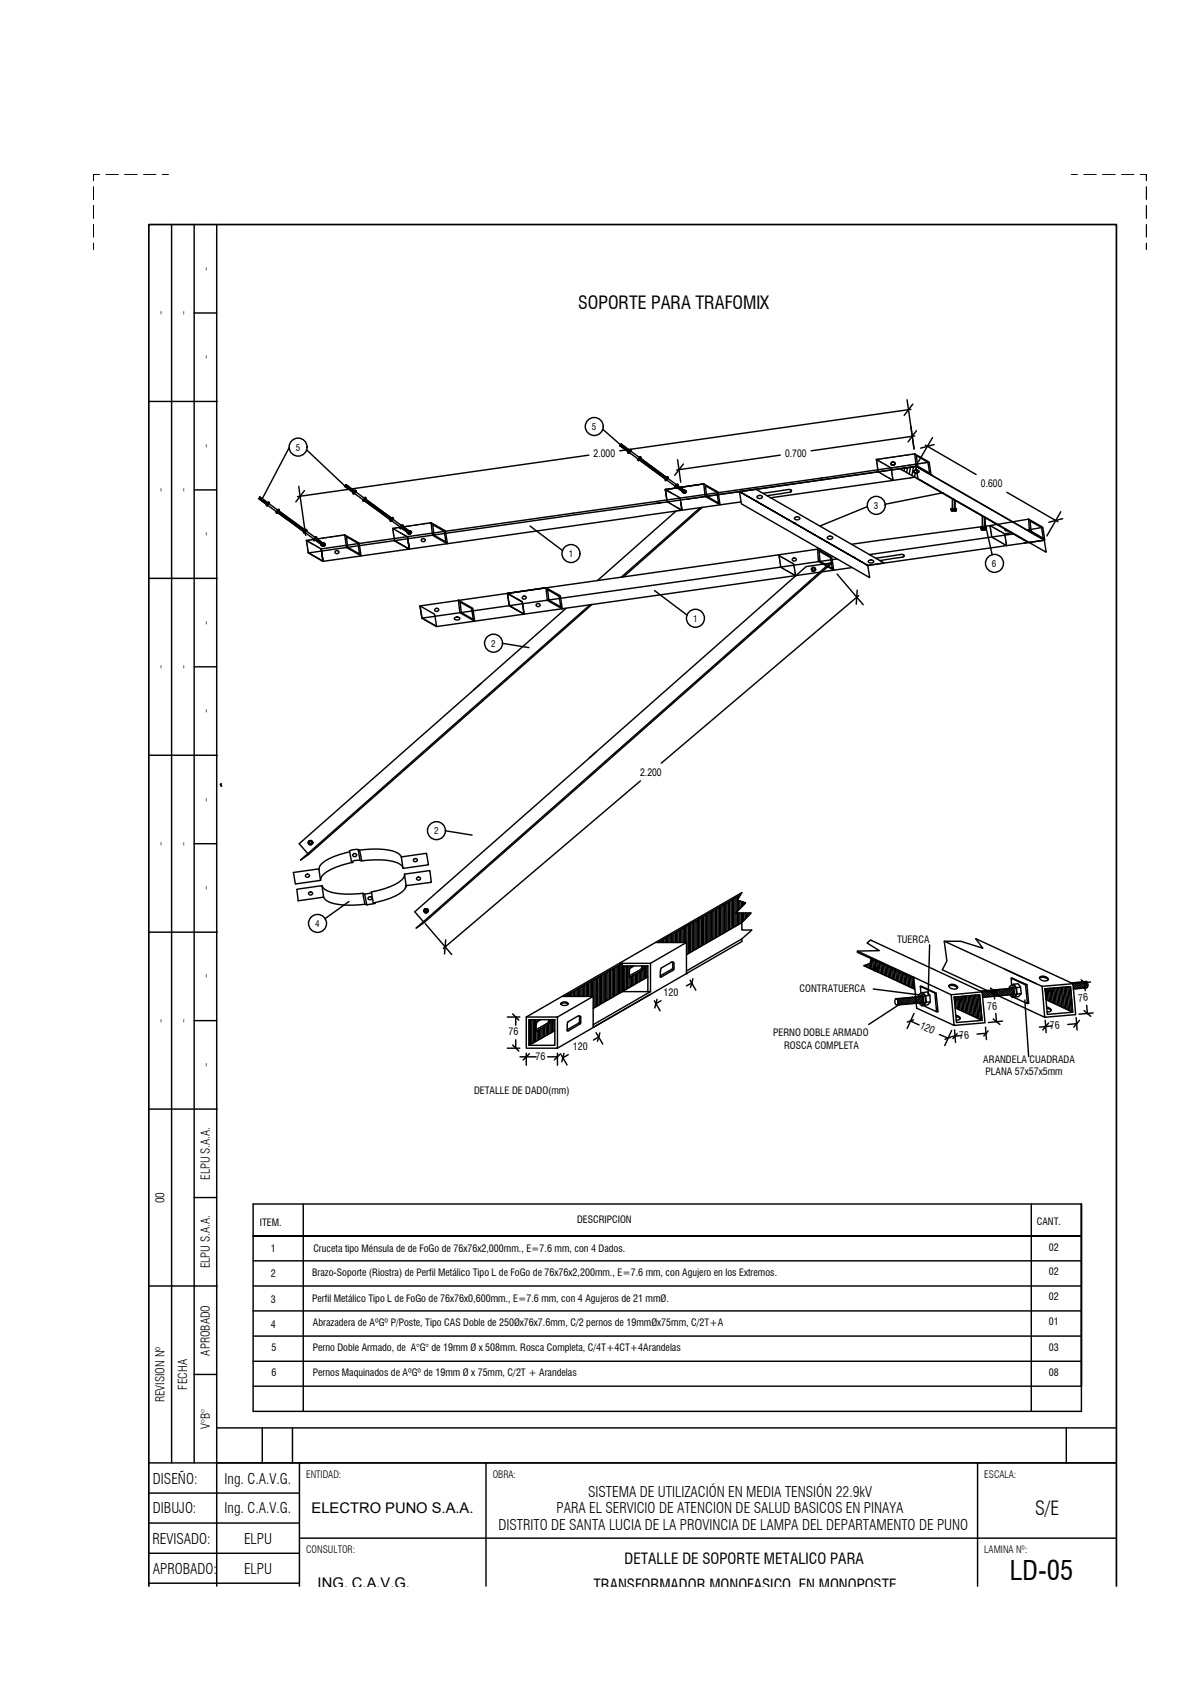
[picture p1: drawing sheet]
<svg xmlns="http://www.w3.org/2000/svg" width="210mm" height="297mm" viewBox="0 0 210 297" stroke-linecap="round" stroke-linejoin="round" font-family="sans-serif">
<defs><g id="words">
<text font-size="4.7" x="178.3" y="279">LD-05</text>
<text font-size="3.4" x="182.7" y="267.6">S/E</text>
<text font-size="3.2" x="102.1" y="54.6">SOPORTE PARA TRAFOMIX</text>
<g font-size="2.7">
<text x="104.8" y="280.7">TRANSFORMADOR MONOFASICO, EN MONOPOSTE</text>
<text x="110.3" y="276.3">DETALLE DE SOPORTE METALICO PARA</text>
</g>
<g font-size="2.6">
<text x="27" y="262">DISEÑO:</text>
<text x="39.7" y="262">Ing. C.A.V.G.</text>
<text x="27" y="267.3">DIBUJO:</text>
<text x="39.7" y="267.3">Ing. C.A.V.G.</text>
<text x="55" y="267.2">ELECTRO PUNO S.A.A.</text>
<text x="98.2" y="267.3">PARA EL SERVICIO DE ATENCION DE SALUD BASICOS EN PINAYA</text>
<text x="103.8" y="264.4">SISTEMA DE UTILIZACIÓN EN MEDIA TENSIÓN 22.9kV</text>
<text x="26.9" y="272.6">REVISADO:</text>
<text x="43.1" y="272.6">ELPU</text>
<text x="88" y="270.1">DISTRITO DE SANTA LUCIA DE LA PROVINCIA DE LAMPA DEL DEPARTAMENTO DE PUNO</text>
<text x="27" y="277.9">APROBADO:</text>
<text x="43.1" y="277.9">ELPU</text>
<text x="56.1" y="280.5">ING. C.A.V.G.</text>
</g>
<g font-size="2.1">
<text x="37.1" y="47.8" transform="rotate(-90 37.1 47.8)">-</text>
<text x="29.1" y="55.6" transform="rotate(-90 29.1 55.6)">-</text>
<text x="33" y="55.6" transform="rotate(-90 33 55.6)">-</text>
<text x="37.1" y="63.4" transform="rotate(-90 37.1 63.4)">-</text>
<text x="37.1" y="79.1" transform="rotate(-90 37.1 79.1)">-</text>
<text x="29.1" y="86.9" transform="rotate(-90 29.1 86.9)">-</text>
<text x="33" y="86.9" transform="rotate(-90 33 86.9)">-</text>
<text x="37.1" y="94.7" transform="rotate(-90 37.1 94.7)">-</text>
<text x="37.1" y="110.3" transform="rotate(-90 37.1 110.3)">-</text>
<text x="29.1" y="118.1" transform="rotate(-90 29.1 118.1)">-</text>
<text x="33" y="118.1" transform="rotate(-90 33 118.1)">-</text>
<text x="37.1" y="125.9" transform="rotate(-90 37.1 125.9)">-</text>
<text x="37.1" y="141.5" transform="rotate(-90 37.1 141.5)">-</text>
<text x="29.1" y="149.4" transform="rotate(-90 29.1 149.4)">-</text>
<text x="33" y="149.4" transform="rotate(-90 33 149.4)">-</text>
<text x="37.1" y="157.2" transform="rotate(-90 37.1 157.2)">-</text>
<text x="37.1" y="172.8" transform="rotate(-90 37.1 172.8)">-</text>
<text x="29.1" y="180.6" transform="rotate(-90 29.1 180.6)">-</text>
<text x="33" y="180.6" transform="rotate(-90 33 180.6)">-</text>
<text x="37.1" y="188.4" transform="rotate(-90 37.1 188.4)">-</text>
<text x="37.1" y="208.4" transform="rotate(-90 37.1 208.4)">ELPU S.A.A.</text>
<text x="29.1" y="212.5" transform="rotate(-90 29.1 212.5)">00</text>
<text x="37.1" y="224" transform="rotate(-90 37.1 224)">ELPU S.A.A.</text>
<text x="37.1" y="239.4" transform="rotate(-90 37.1 239.4)">APROBADO</text>
<text x="33" y="245.4" transform="rotate(-90 33 245.4)">FECHA</text>
<text x="29.1" y="247.6" transform="rotate(-90 29.1 247.6)">REVISION Nº</text>
<text x="37.1" y="252.3" transform="rotate(-90 37.1 252.3)">V°B°</text>
</g>
<g font-size="1.9">
<text x="104.8" y="80.6">2.000</text>
<text x="138.6" y="80.6">0.700</text>
<text x="173.2" y="86">0.600</text>
<text x="113" y="137">2.200</text>
</g>
<g font-size="1.8">
<text x="158.4" y="166.6">TUERCA</text>
<text x="117.1" y="176">120</text>
<text x="141.2" y="175.1">CONTRATUERCA</text>
<text x="174.3" y="178.4" transform="rotate(-5 174.3 178.4)">76</text>
<text x="190.4" y="176.9" transform="rotate(-6 190.4 176.9)">76</text>
<text x="89.8" y="182.9">76</text>
<text x="101.2" y="185.5">120</text>
<text x="136.5" y="183">PERNO DOBLE ARMADO</text>
<text x="138.4" y="185.3">ROSCA COMPLETA</text>
<text x="162.3" y="181.5" transform="rotate(27 162.3 181.5)">120</text>
<text x="169.4" y="183.5" transform="rotate(-5 169.4 183.5)">76</text>
<text x="185.4" y="181.8" transform="rotate(-5 185.4 181.8)">76</text>
<text x="94.6" y="187.1">76</text>
<text x="173.6" y="187.7">ARANDELA CUADRADA</text>
<text x="174" y="189.9">PLANA 57x57x5mm</text>
<text x="83.7" y="193.2">DETALLE DE DADO(mm)</text>
<text x="101.9" y="216">DESCRIPCION</text>
<text x="45.9" y="216.5">ITEM.</text>
<text x="47.8" y="221.2">1</text>
<text x="55.3" y="221.1">Cruceta tipo Ménsula de de FoGo de 76x76x2,000mm., E=7.6 mm, con 4 Dados.</text>
<text x="183" y="216.3">CANT.</text>
<text x="185.2" y="220.9">02</text>
<text x="47.8" y="225.5">2</text>
<text x="55.1" y="225.4">Brazo-Soporte (Riostra) de Perfil Metálico Tipo L de FoGo de 76x76x2,200mm., E=7.6 mm, con Agujero en los Extremos.</text>
<text x="185.2" y="225.2">02</text>
<text x="47.8" y="230.1">3</text>
<text x="55.1" y="229.9">Perfil Metálico Tipo L de FoGo de 76x76x0,600mm., E=7.6 mm, con 4 Agujeros de 21 mmØ.</text>
<text x="185.2" y="229.6">02</text>
<text x="47.8" y="234.5">4</text>
<text x="47.9" y="238.5">5</text>
<text x="55.2" y="234.2">Abrazadera de AºGº P/Poste, Tipo CAS Doble de 250Øx76x7.6mm, C/2 pernos de 19mmØx75mm, C/2T+A</text>
<text x="55.2" y="238.6">Perno Doble Armado, de A°G° de 19mm Ø x 508mm. Rosca Completa, C/4T+4CT+4Arandelas</text>
<text x="185.2" y="234">01</text>
<text x="185.2" y="238.7">03</text>
<text x="47.9" y="242.9">6</text>
<text x="55.2" y="243">Pernos Maquinados de AºGº de 19mm Ø x 75mm, C/2T + Arandelas</text>
<text x="185.2" y="243.1">08</text>
<text x="54" y="261">ENTIDAD:</text>
<text x="87" y="261">OBRA:</text>
<text x="173.8" y="261">ESCALA:</text>
<text x="54" y="274.3">CONSULTOR:</text>
<text x="173.8" y="274.3">LAMINA Nº:</text>
</g>
<g font-size="1.6">
<text x="104.5" y="75.9">5</text>
<text x="52.2" y="79.6">5</text>
<text x="154.2" y="89.9">3</text>
<text x="100.4" y="98.4">1</text>
<text x="175.1" y="100.1">6</text>
<text x="122.4" y="109.8">1</text>
<text x="86.7" y="114.2">2</text>
<text x="76.7" y="147.3">2</text>
<text x="55.7" y="163.7">4</text>
</g>
</g></defs>
<!-- layer: _Cajetin Linea 4 -->
<g fill="none" stroke="#000" stroke-width=".18">
<path d="M16.5 30.8h.1M16.5 30.8v1.1M16.5 33v2.2M16.5 36.3v2.3M16.5 39.7v2.2M16.5 30.8h1.1M18.7 30.8h2.2M22 30.8h2.2M25.3 30.8h2.2M28.6 30.8h1.1M189.1 30.8h1.1M191.3 30.8h2.2"/>
<path d="M194.6 30.8h2.3M198 30.8h2.2M201.3 30.8h1.1M202.4 30.8h.1M202.4 30.8v1.1M202.4 33v2.2M202.4 36.3v2.3M202.4 39.7v2.2M16.5 43v1.1M202.4 43v1.1"/>
</g>
<!-- layer: 0 -->
<g fill="none" stroke="#000" stroke-width=".25">
<path d="M51 79.1l-4.7 9 .1 .5M54.1 79.4l6.8 6.5M106.4 75.8l3.1 2.8 .1 .3M109.5 78.6v.2M109.6 78.5l.1 .4M109.7 78.5l.1 .5M109.8 78.5v.5M109.9 78.6v.5M110 78.6v.5M110.1 78.7v.5M110.1 78.8l.1 .5M110.2 78.9l.1 .4"/>
<path d="M110.3 78.9l.1 .5M110.4 79l.1 .4M110.5 79l.1 .5M110.6 79.1v.5M110.6 79.1l.1 .6M110.7 79.2l.1 .5M110.8 79.9l.1-.1 .2 .2-.2 .1zM110.8 79.3l.1 .5M110.9 79.3v.4M110.9 79.7v.1M111 79.4v.3M111.1 79.4v.2"/>
<path d="M111.2 79.4l.2 .2M111.2 79.4l-.3 .4M111.2 79.4h.2v.2M111.2 79.5l-.3 .2M111.3 79.6l-.2 .3M111.4 79.6l-.3 .4M161.1 71.4l-1.5 1.9M161.8 76.1l-1.5 1.9M164.9 78.5l-2.4 .6M45.8 87.8l.1 .4M45.8 87.7l11.5 8.4-.2 .3-11.5-8.4M45.9 87.7l.1 .6"/>
<path d="M46 87.8v.5M46 87.9l.1 .5M46.1 88l.1 .5M46.2 88l.1 .5M46.4 88.1l.1 .5M46.5 88.2l.1 .5M46.6 88.3v.5M46.6 88.3l.1 .5M46.7 88.4l.1 .5M46.8 88.5l.1 .5M46.9 88.5l.1 .5M47 88.6l.1 .5"/>
<path d="M47.1 89.1v.3l.1-.1M47.1 89.1l.1 .2M47.1 88.6v.5M47.1 88.7l.1 .2M47.2 88.8h.1M47.3 88.8h.1M47.3 88.8l-.2 .3M47.3 88.8l.2 .1M47.3 88.8l.1-.1 .1 .2M47.4 88.9l-.2 .3M47.5 88.9l-.3 .4M48.8 90.4l.2 .2h-.2z"/>
<path d="M49.1 90.5v.1M49.1 90.1l-.2 .3M49.1 90h.2v.2l-.2-.1zM49.1 90.4l.1 .2M49.2 90.2l-.2 .3M49.2 90.3l.1 .4M49.3 90.2l-.3 .4M49.3 90.2v.5M49.3 90.3l.1 .5M49.4 90.4l.1 .5M49.5 90.5l.1 .5M49.6 90.5l.1 .5"/>
<path d="M49.7 90.6l.1 .5M49.8 90.6l.1 .5M49.9 90.7v.5M49.9 90.7l.1 .6M50 90.8l.1 .5M50.1 90.9l.1 .5M50.2 91l.1 .5M50.3 91l.1 .5M50.4 91.1v.5M50.5 91.1v.5M50.6 91.2v.5M50.7 91.3v.5"/>
<path d="M50.7 91.3l.1 .5M50.8 91.4l.1 .5M50.9 91.5l.1 .4M51 91.5l.1 .5M51.1 91.6l.1 .5M51.2 91.6l.1 .5M51.3 91.7v.5M51.3 91.8l.1 .5M51.4 91.8l.1 .5M51.5 91.9l.1 .5M51.6 91.9l.1 .5M51.7 92l.1 .5"/>
<path d="M51.8 92.1v.5M51.8 92.1l.1 .6M51.9 92.2l.1 .5M52 92.3l.1 .5M52.1 92.3l.1 .5M52.2 92.4l.1 .5M52.3 92.4l.1 .5M52.4 92.5v.5M52.4 92.6l.1 .5M52.5 92.7l.1 .5M52.6 92.7l.1 .5M52.7 92.8l.1 .5"/>
<path d="M52.8 92.8l.1 .5M52.9 92.9v.5M52.9 92.9l.1 .6M53.1 93v.5M53.2 93.1v.5M53.2 93.2l.1 .5M53.3 93.2l.1 .5M53.4 93.3l.1 .5M53.5 93.3l.1 .5M53.6 93.4l.1 .5M53.6 94l.2 .1M53.7 93.5v.5"/>
<path d="M53.7 86.6l-1.5 2M53.7 93.5l.1 .3M53.8 93.6v.1M53.9 93.7h.1M53.9 93.6l.2 .1M54 93.8l-.2 .3M54.1 93.7v-.1l-.1-.1-.4 .6 .1 .1 .1-.1M54.1 95.4h.1M54.1 95.4v.3M54.1 95.4v.1M54.1 93.7l-.3 .4M54.1 95.7l.1 .2"/>
<path d="M54.2 95.9v.1M54.2 96.1v.1M54.2 95.5l.1 .1M54.2 96.3h.1M54.3 96.4v.1M54.3 96.6v.1M54.3 96.7v.1M54.3 96.9v.1M54.3 95.4h-.1M54.3 97.1v.1M54.3 95.6l.1 .1M54.4 95.4h.1"/>
<path d="M54.4 97.2v.3M54.4 97.6h.1M54.5 95.7h.1M54.5 97.7h.1M54.6 97.6h.1M54.6 95.7l.1 .1M54.7 95.4h-.1M54.7 97.8h.1M54.7 95.4h.1M54.8 95.8v.1M54.8 97.9h.1M54.9 95.3h.1"/>
<path d="M54.9 95.9l.1 .1M55 97.9l.1 .1M55.1 96l.2 .1M55.1 98l.1 .1M55.1 95.3h.1M55.2 95.3h.1M55.2 98.1l.2 .1M55.4 96.2h.1M55.4 98.2h.1M55.5 95.2l-.1 .1M55.5 96.3h.1M55.5 95.2h.2"/>
<path d="M55.5 98.3h.1M55.6 95.3h.1M55.7 94.9l.1-.1 .1 .1-.4 .5-.2-.1 .1-.1 .2 .2M55.7 94.9l.2 .1M55.7 94.9l-.3 .3M55.7 96.3v.1M55.7 95.3v.1M55.7 98.4h.1M55.7 95.2v.2M55.8 96.4l.1 .1M55.8 95v.5M55.8 95.2h-.1"/>
<path d="M55.8 98.5h.1M55.9 95.2h.1M55.9 95.1v.5M55.9 96.5h.1M56 98.5l.1 .1M56 95.2v.5M56 95.2l.1 .5M56.1 96.6l.2 .1M56.1 98.6l.1 .1M56.1 95.3l.1 .5M56.2 95.3l.1 .5M56.2 98.7h.1"/>
<path d="M56.3 95.1l-.3 .1M56.3 95.4l.1 .5M56.4 95.1h.1M56.4 96.8h.1M56.4 95.4l.1 .6M56.4 98.7l.1 .1M56.5 95.5v.5M56.5 96.8l.1 .1M56.5 98.8l.1 .1M56.5 95.6l.1 .5M56.6 95.1h-.1M56.6 95.7l.1 .5"/>
<path d="M56.7 98.9l.1 .1M56.7 96.2h.1M56.7 97.1l.1 .1M56.7 95.1h.1M56.7 95.7l.1 .5M56.8 97.2v.2M56.8 97.4v.1M56.8 96.1a.34 .34 0 0 1 .4-.2 .34 .34 0 0 1 .2 .4 .34 .34 0 0 1-.4 .2 .34 .34 0 0 1-.2-.4zM56.8 95.9a.33 .33 0 0 1 .4 0 .33 .33 0 0 1 .1 .3 .34 .34 0 0 1-.4 .2 .34 .34 0 0 1-.2-.3zM56.8 97.6v.1M56.8 95.8l.1 .5M56.8 97.7v.2"/>
<path d="M56.8 97.9l.1 .1M56.8 99h.1M56.9 96a.33 .33 0 0 1 .3-.1 .33 .33 0 0 1 .2 .4 .34 .34 0 0 1-.4 .2 .34 .34 0 0 1-.3-.4zM56.9 98.1v.1M56.9 98.2v.1M56.9 95.8l.1 .5M56.9 98.4v.1M56.9 98.5l.1 .2M57 98.7v.1M57 95l-.2 .1M57 95.9l.1 .5M57 99l.1 .1-.1-.1"/>
<path d="M57 99l.1 .1h-.1M57 98.9v.1M57 95h.1M57.1 96v.4M57.1 96l.1 .3M57.2 95h.3M57.2 96.1l.1 .1M57.5 94.9h.1M57.8 94.9h-.1M57.9 94.9h.1M58.1 94.9h-.1M58.2 94.9h.1"/>
<path d="M58.3 94.8h.3M58.7 94.8h.1M59 94.7l-.2 .1M59 94.7h.1M59.2 97.4a.34 .34 0 0 1 .4-.2 .34 .34 0 0 1 .2 .4 .34 .34 0 0 1-.4 .2 .34 .34 0 0 1-.2-.4zM59.3 94.7h-.1M59.3 94.7h.1M59.5 94.6h.3M59.8 94.6h.1M60.1 94.6h-.1M60.1 94.6h.2M60.4 94.5l-.1 .1"/>
<path d="M60.5 94.5h.1M60.6 94.5h.1M60.8 94.5h.1M60.9 94.5l2.5 1.4 .3 2.3-2.5-1.5zM60.9 85.8l.1 .2M61 85.8l.1 .2M61.1 85.7l.1 .4M61.2 94.8l2 1.2 .3 1.9-2.1-1.3zM61.2 85.7v.4M61.2 85.7l.1 .5M61.3 85.8l.1 .5M61.4 85.8l.1 .5"/>
<path d="M61.5 85.9l.1 .5M61.6 86l.1 .5M61.7 86l.1 .5M61.8 86.1v.5M61.8 86.1l.1 .5M61.9 86.2l.1 .5M62 86.3l.1 .5M62.1 86.3l.1 .6M62.2 86.4l.1 .5M62.3 86.5v.5M62.3 87l.2 .1v.1h-.2zM62.3 86.5l.1 .4"/>
<path d="M62.4 86.9v.1M62.4 86.6l.1 .3M62.5 86.6l.1 .2M62.6 86.6l-.3 .4M62.6 86.7l-.2 .2M62.7 86.6h.2l-.1 .2-.2-.2zM62.7 86.8l-.2 .3M62.8 86.8l-.3 .4M64.1 88.3l.1 .1v.1h-.2zM64.2 88.4h.1M64.3 88.3l.1 .2M64.4 88l-.2 .3"/>
<path d="M64.4 87.9h.2l-.1 .2-.1-.1zM64.4 88.3l.1 .2M64.5 88.1v.1M64.5 88.2v.4M64.5 88.2l-.2 .2M64.5 88.1l-.3 .4M64.5 88.1l.1 .5M64.6 88.2l.1 .5M64.7 88.3l.1 .5M64.8 88.3l.1 .5M64.9 88.4l.1 .5M65 88.5l.1 .5"/>
<path d="M65.1 88.5v.5M65.1 88.6l.1 .5M65.2 88.6l.1 .5M65.3 88.7l.1 .5M65.4 88.8l.1 .5M65.5 88.8l.1 .6M65.6 88.9v.5M65.6 89l.1 .5M65.8 89v.5M65.9 89.1v.5M65.9 89.1l.1 .5M66 89.2l.1 .5"/>
<path d="M66.1 89.3l.1 .5M66.2 89.4v.5M66.3 89.4l.1 .5M66.4 89.5v.5M66.4 89.5l.1 .5M66.5 89.6l.1 .5M66.6 89.6l.1 .6M66.7 89.7l.1 .5M66.8 89.8l.1 .5M66.9 89.9l.1 .5M67 89.9v.5M67 90l.1 .5"/>
<path d="M67.1 90l.1 .5M67.2 90.1l.1 .5M67.3 90.2l.1 .5M67.4 90.2l.1 .5M67.5 90.3v.5M67.5 90.4l.1 .4M67.6 90.4l.1 .5M67.7 90.5l.1 .5M67.8 90.5l.1 .5M67.9 90.6l.1 .5M68 90.7l.1 .5M68.1 90.7v.5"/>
<path d="M68.1 90.8l.1 .5M68.2 90.8l.1 .5M68.3 90.9l.1 .5M68.4 91l.1 .5M68.5 91l.1 .6M68.6 91.1l.1 .5M68.7 91.2v.5M68.8 91.2v.5M68.9 91.3v.5M68.9 91.3l.1 .5M69 91.4l.1 .3M69.1 91.6h.1"/>
<path d="M69.1 91.5v.1M69.2 91.5l.1 .1h.2l-.2-.2-.1 .1-.3 .4 .1 .2 .1-.1-.2-.2M69.2 91.6h.1M69.3 91.6l-.2 .3M69.3 93.3v.1M69.3 93.5h.1M69.3 93.3h.1M69.4 93.6v.1M69.4 91.6l-.3 .4M69.4 93.3h-.1M69.4 93.8v.1M69.4 93.9l.1 .2"/>
<path d="M69.4 93.4h.1M69.5 93.3h.1M69.5 94.1v.1M69.5 94.3v.1M69.5 94.4v.2M69.5 94.6v.1M69.5 94.8l.1 .1M69.6 94.9v.1M69.6 95.1v.1M69.6 93.5l.2 .1M69.6 95.5h.1M69.6 95.5l2.6 1.5"/>
<path d="M69.6 95.2v.2M69.7 95.4v.1M69.8 93.2l-.2 .1M69.8 95.5l.1 .1M69.8 93.2h.1M69.9 95.4h.1M69.9 93.6l.1 .1M69.9 95.6l.2 .2M70 93.2h.1M70 93.7l.1 .1M70.1 93.2h.1M70.1 93.8h.2"/>
<path d="M70.2 95.8l.1 .1M70.3 93.2h.1M70.3 93.9h.1M70.3 95.9l.1 .1M70.4 94h.1M70.5 96h.1M70.6 93.1l-.2 .1M70.6 93.1h.1M70.6 94.1h.1M70.6 96l.1 .1M70.7 93.1l.2 .2M70.7 94.1l.1 .1"/>
<path d="M70.8 96.1l.1 .1M70.9 93.2h.1M70.9 94.2l.1 .1M70.9 92.8l-9.8-7.2-.2 .3 .2-.3-.2 .3 11.4 8.4M70.9 92.8l1.6 1.2-.2 .3M70.9 93.1h-.1M70.9 92.8h.1M70.9 96.2l.1 .1M70.9 92.8l-.2 .3M70.9 93.1h.2M70.9 92.7l-.3 .5M70.9 93.2v.1"/>
<path d="M71 93.1v.2M71 94.3h.1M71.1 96.3h.1M71.1 92.9v.5M71.1 92.9l-.2-.1 .1-.1 .2 .1-.4 .6-.2-.1 .1-.2M71.1 93.1l.1-.1 .1 .5M71.1 94.3l.1 .1M71.1 92.9l.1 .6M71.2 96.4h.1M71.3 93h.1M71.3 94.4l.1 .1M71.3 93.1l.1 .5"/>
<path d="M71.4 96.5h.1M71.4 93.2v.5M71.4 93h.1M71.4 94.5l.1 .1M71.5 96.5l.1 .1M71.5 93.2v.5M71.6 94.6h.1M71.6 93.3l.1 .5M71.6 96.6l.1 .1M71.7 93.3v.5M71.7 92.9l-.1 .1M71.7 92.9h.2"/>
<path d="M71.7 94.7h.1M71.7 93.4l.1 .5M71.8 96.7l.1 .1M71.8 93.5l.1 .5M71.9 94.8l.1 .1M71.9 96.8h.1M71.9 93.5l.1 .6M72 94.8v.3M72 94.1h.1M72 95.1v.1M72 95.3v.1M72 93.6l.1 .5"/>
<path d="M72 95.4v.1M72 95.6l.1 .1M72 92.9h-.1M72.1 93.8a.33 .33 0 0 1 .3 0 .33 .33 0 0 1 .2 .3 .34 .34 0 0 1-.4 .2 .34 .34 0 0 1-.3-.4zM72.1 95.7v.2M72.1 92.9h.1M72.1 96.9h.1M72.1 93.7l.1 .5M72.1 95.9v.1M72.1 96.1l.1 .1M72.2 96.3v.1M72.2 96.4v.1"/>
<path d="M72.2 93.7v.5M72.2 96.6v.1M72.2 96.8h.1M72.2 96.9h.1M72.2 96.9v.1M72.2 93.8l.1 .5M72.3 93.8l.1 .5M72.4 92.9h-.2M72.4 92.9h.1M72.4 93.9l.1 .3M72.5 94v.1M72.6 92.8h.1"/>
<path d="M72.8 92.8h.1M72.9 92.8h.1M73.2 92.7l-.1 .1M73.2 92.7h.1M73.5 92.7h-.1M73.6 92.7h.1M73.7 92.7h.2M74 92.6l-.1 .1M74.1 92.6h.1M74.3 92.6h-.1M74.4 92.6h.1M74.4 95.3a.34 .34 0 0 1 .4-.2 .34 .34 0 0 1 .2 .4 .34 .34 0 0 1-.4 .2 .34 .34 0 0 1-.2-.4z"/>
<path d="M74.7 92.5l-.2 .1M75 92.5h-.3M75.2 92.4l-.2 .1M75.2 92.4h.1M75.5 92.4h-.1M75.6 92.4h.1M75.8 92.4h-.1M75.8 92.4h.2M76 92.3h.1M76.1 92.3l2.5 1.5 .4 2.2-2.6-1.5zM76.4 92.7l2 1.1 .3 1.9-2.1-1.2zM93.6 92.9l5.7 4.3"/>
<path d="M112.6 81.2h.2v.2zM112.7 81.1h.1M112.9 81.1v.2M112.9 80.8l-.2 .3M113 80.7h.1v.2l-.2-.1zM113 81.1v.2M113 81l-.2 .2M113 80.9v.1M113 81l.1 .4M113.1 80.9l-.3 .4M113.1 81l.1 .4M113.2 81l.1 .5"/>
<path d="M113.3 81.1l.1 .5M113.4 81.1v.5M113.4 81.2l.1 .5M113.5 81.3l.1 .5M113.6 81.3l.1 .5M113.7 81.4l.1 .5M113.8 81.4l.1 .5M113.9 81.5v.5M113.9 81.6l.1 .5M114 81.6l.1 .6M114.1 81.7l.1 .5M114.2 81.8l.1 .5"/>
<path d="M114.3 81.8l.1 .5M114.4 81.9l.1 .5M114.5 81.9v.6M114.5 82l.1 .5M114.6 82.1l.1 .5M114.7 82.2l.1 .5M114.8 82.2l.1 .5M114.9 82.3l.1 .5M115 82.3v.5M115.1 82.4v.5M115.2 82.5v.5M115.3 82.5v.5"/>
<path d="M115.3 82.6l.1 .5M115.4 82.7l.1 .5M115.5 82.7l.1 .5M115.6 88.9l1-.1-62.2 8.8M115.6 82.8l.1 .5M115.7 82.8l.1 .5M115.8 82.9l.1 .5M115.9 83v.5M115.9 83l.1 .6M116 83.1l.1 .5M116.1 83.2l.1 .5M116.2 83.2l.1 .5"/>
<path d="M116.3 83.3l.1 .5M116.4 83.3v.5M116.4 83.4l.1 .5M116.5 83.5l.1 .5M116.6 83.6l.1 .4M116.7 83.6l.1 .5M116.8 83.7l.1 .4M116.9 83.7l.1 .5M117 83.8v.5M117 83.8l.1 .6M117.1 83.9l.1 .5M117.2 84l.1 .5"/>
<path d="M117.3 84.1l.1 .4M117.4 84.1l.1 .5M117.5 84.7l.1 .1M117.5 86.4v.1M117.5 86.4h.2M117.5 86.6v.1v-.1M117.5 84.1v.5M117.5 86.7v.2M117.5 84.6v.1M117.5 86.9v.1M117.5 86.9v.3M117.5 86.5l.2 .1"/>
<path d="M117.5 84.2l.1 .3M117.6 87.2v.2M117.6 87.5v-.1v.1M117.6 87.6v.1M117.6 87.7l.1 .1M117.6 84.3l.1 .1M117.7 84.4h.1M117.7 87.9v.1M117.7 88v.2M117.7 88.2l.1 .3M117.8 84.3l.1 .1M117.8 84.4h.1"/>
<path d="M117.8 88.5v.2M117.8 86.4h.2M117.8 86.6h-.1h.1M117.8 86.7h.1M117.8 84.4l-.2 .3M117.9 86.4h-.1M117.9 86.7h.1M117.9 88.7h.1M117.9 84.4l.1-.1-.2-.1-.4 .5 .1 .2 .1-.1M117.9 84.4l-.3 .4M118 86.8h.1h-.1M118 86.3l-.1 .1"/>
<path d="M118.1 88.8h.1M118.1 86.3v.1M118.2 88.8l.1 .1M118.2 86.9h-.1l.3 .1-.1-.1M118.3 88.9l.1 .1M118.3 86.3h.1M118.4 87l.1 .1-.1-.1M118.5 89l.1 .1M118.6 87.1v.1M118.6 89.1h.1M118.7 86.3h-.1M118.7 87.2h.1"/>
<path d="M118.8 89.2h.1M118.9 86.3h-.5M118.9 87.2v.1M118.9 86.2h.3M118.9 89.3h.1M119 87.3l.1 .1M119 89.4h.2M119.2 87.4h.1M119.2 86l.2 .1M119.2 86.2l-.3 .1M119.2 89.4l.1 .1M119.2 86.2h.1"/>
<path d="M119.3 87.5h.1M119.3 89.5l.1 .1M119.4 86h.1M119.4 90.2l-13.9 12.3M119.5 85.6l-9.8-7.2-.2 .3 .2-.3-.2 .3 11.4 8.4M119.5 85.6l1.6 1.2-.2 .3M119.5 87.6h.1M119.5 85.6l.2 .1M119.5 86.1v.1M119.5 89.6h.1M119.5 85.6l-.2 .3M119.5 86v.1"/>
<path d="M119.5 85.5l.2 .1-.4 .6-.1-.2zM119.5 85.9l.2 .2M119.6 87.7h.1M119.6 89.7h.1M119.6 89.6l.2 .2M119.6 85.7l.1 .5M119.7 85.8v.5M119.7 87.7l.1 .1M119.7 86.1h.1M119.7 89.8l.3 .1h-.1M119.7 85.8l.1 .5M119.8 85.9l.1 .5"/>
<path d="M119.8 86.1h-.1M119.9 86.1h.1M119.9 87.8l.1 .1M119.9 86l.1 .5M120 87.9l.1 .1M120 86l.1 .5M120 86h.3M120 89.9l.1 .1M120.1 86.1l.1 .5M120.1 88.3v.2M120.1 88.1v.1M120.2 86l-.2 .1"/>
<path d="M120.2 90l.1 .1-.1-.1M120.2 86.1l.1 .5M120.2 88.5v.2M120.2 88.9l.1 .4M120.2 88.8v-.1v.1M120.3 89.5v.1M120.3 89.4v.1M120.3 86.2v.5M120.3 89.7v.1M120.3 86h-.1M120.4 90l-.1 .1M120.4 86h.3"/>
<path d="M120.4 89.9h-.1l.1 .1M120.4 86.3v.5M120.5 86.3v.6M120.6 86.9h.1M120.6 86.4v.5M120.6 86.6a.33 .33 0 0 1 .4 0 .33 .33 0 0 1 .2 .3 .34 .34 0 0 1-.5 .2 .34 .34 0 0 1-.2-.4zM120.6 86h-.2M120.6 81.9l-1.5 2M120.6 86.5l.1 .5M120.7 86h.1M120.7 86.5l.1 .5M120.8 86.6l.1 .5"/>
<path d="M120.9 86.6v.5M121 85.9v.1M121 86.7v.3M121.1 85.9h.1M121.1 86.8v.1M121.2 85.9h.3M121.5 85.8l-.3 .1M121.5 85.8h.3M121.7 85.8l-.2 .1M121.8 85.8h-.1M121.9 85.8h.1M122 85.8h-.1"/>
<path d="M122.1 85.8h.1M122.2 85.8h.1M122.4 85.7h.2M122.5 85.7l-.1 .1M122.6 85.7h-.1M122.7 85.7h.3M123 85.6l-.3 .1M123 85.6h.3M123.3 85.6l-.3 .1M123.3 85.6h.1M123.5 85.5v.1M123.6 89.6l-13.9 12.3"/>
<path d="M123.8 85.5h.1M123.8 85.5h.3M123.9 85.5h.1M124 89.6l-13.9 12.3M124.1 85.5h-.1M124.1 85.5h.1M124.2 85.5l2.6 1.4 .3 2.2-2.6-1.4zM124.2 85.5h-.1M124.5 85.8l2.1 1.1 .3 1.9-2.2-1.2zM130.5 86.8l2.9-.4 22.7 13-2.9 .5-22.7-13.1 22.7 13.1 .3 2.1-22.6-13zM130.8 88.6l-73.7 10.5-2.7-1.5M133.6 88.5h.1"/>
<path d="M133.7 87.6a.62 .62 0 0 1 .9 .2 .57 .57 0 0 1-1 0zM134.7 87.1l4.6-.7a.26 .26 0 0 1 .3 .1 .26 .26 0 0 1 0 .4l-4.2 .6M137.5 98.2h.2M137.5 98.3l.1 .1M137.6 98.5h.1M137.6 98.6l.1 .3M137.7 98.9v.1M137.7 99.1v.1M137.7 99.3v.1M137.7 98.2l.2 .2M137.7 99.4v.1M137.7 99.6l.1 .1"/>
<path d="M137.8 99.8v.1M137.8 99.9v.1M138 98.4l.2 .1M138.2 98.5l.2 .1M138.4 98.6l.1 .1M138.5 98.7h.2M138.7 98.8h.1M138.8 98.9h.1M139 99h.1M139.1 99l.1 .1M139.3 99.1l.1 .1M139.4 99.2l.1 .1"/>
<path d="M139.6 99.3h.1M139.7 99.3l.2 .2M139.9 98.7a.34 .34 0 0 1 .4-.2 .34 .34 0 0 1 .2 .4 .34 .34 0 0 1-.4 .2 .34 .34 0 0 1-.2-.4zM140 99.5l.2 .2M140.2 99.9v.1M140.2 99.8v.1M140.2 92.3h.1M140.3 91.4a.62 .62 0 0 1 .9 .1 .57 .57 0 0 1-1 0zM144.3 97l2.5 1.4 .4 2.3-2.7-1.6zM144.6 97.3l2 1.2 .3 1.9-2.1-1.3zM144.7 96.9l-70.5 10.1M145.2 84.4l-88.5 12.6-.1-.1"/>
<path d="M146 95.7h.1M146.1 94.8a.62 .62 0 0 1 .9 .1 .57 .57 0 0 1-1 .1zM146.5 99.4l-73 64.5 1.4-1-1.7-1.9 32.2-28.3M147.8 98.7l-73.3 10.5M150.6 98.3h.1M153.1 89.5l-8.4 3.4M153.2 99.9h.1M153.3 99a.62 .62 0 0 1 .9 .1 .57 .57 0 0 1-.9 .1zM154.6 98.6l4.5-.7a.27 .27 0 0 1 .4 .1 .27 .27 0 0 1-.1 .4l-4.1 .6M154.7 81.1h.1M154.7 81.1v.1M154.7 81.3l.1 .1"/>
<path d="M154.7 81.1l.1 .1M154.8 81.4v.2M154.8 81.6v.1M154.8 81.8v.1M154.8 81.2l.1 .1M154.8 81.9v.1M154.8 82.1l.1 .1M154.9 82.3v.1M154.9 82.4v.1M154.9 82.6v.1M155 81.1h-.2M155 82.7v.2"/>
<path d="M155 82.9v.1M155 81.3l.1 .1M155 83.3h.1M155 81.1h.1M155 83.1v.1M155.1 81.4h.1M155.1 83.4h.1M155.2 81.4l.1 .1M155.3 81.1h-.1M155.3 83.5h.1M155.3 81.1h.1M155.4 81.5l.1 .1"/>
<path d="M155.4 83.6h.1M155.5 81.6l.1 .1M155.6 83.6l.1 .1M155.6 81l-.1 .1M155.6 81h.2M155.7 81.7l.2 .2M155.7 83.7l.1 .1M155.8 81h.1M155.9 83.8h.1M156 81.9h.1M156 83.9h.1M156.1 80.9l-.1 .1"/>
<path d="M156.1 81.9l.1 .1M156.2 80.9h.1M156.2 84h.1M156.2 82l.2 .1M156.3 84.1h.1M156.4 82.1l.1 .1M156.4 80.9h-.1M156.4 84.1l.1 .1M156.5 80.9h.1M156.5 82.2h.1M156.6 84.2l.1 .1M156.7 82.3h.1"/>
<path d="M156.7 80.8v.1M156.7 84.3l.1 .1M156.8 80.8h.1M156.8 82.4h.1M156.9 84.4h.1M157 82.5h.1M157 80.8h.1M157 84.4l.1 .1M157.1 82.5l.1 .1M157.2 84.5l.1 .1M157.3 82.6v.1M157.3 80.8h-.2"/>
<path d="M157.3 80.8h.1M157.3 84.6l.1 .1M157.3 82.6h.1M157.3 82.8v.1M157.3 81.7a.34 .34 0 0 1 .5-.1 .34 .34 0 0 1 .2 .4 .34 .34 0 0 1-.5 .2 .34 .34 0 0 1-.2-.5zM157.4 83.1v.1M157.4 82.9v.1M157.4 83.4l.1 .2M157.4 83.3v.1M157.4 81.7a.33 .33 0 0 1 .4-.1 .33 .33 0 0 1 .2 .4 .34 .34 0 0 1-.4 .2 .34 .34 0 0 1-.3-.4zM157.5 82.6h.1l-12.6 1.8M157.5 84.7l.1 .1"/>
<path d="M157.5 83.8h.1M157.5 83.6v.1M157.5 83.9v.1M157.6 84.1v.3M157.6 80.7l-.1 .1M157.6 84.6v.1M157.6 84.4v.1M157.6 84.7v.1M157.6 80.7h.2M157.6 82.6h.2M157.9 82.5l-.1 .1M157.9 80.7h-.1"/>
<path d="M158 80.7h.1M158 82.5h.1M158.1 80.6h.1M158.1 82.5h.1M158.4 80.6h-.1M158.4 82.5h-.1M158.4 80.6h.2M158.4 82.5h.2M158.7 80.5l-.1 .1M158.7 82.4l-.1 .1M158.8 80.5h.1M158.8 82.4h.1"/>
<path d="M158.9 82.8l2.8-.4 22.7 13-2.8 .4zM159.1 80.5h-.2M159.1 82.4h-.2M159.1 80.5h.1M159.1 82.4h.1M159.2 82.7v.2M159.3 80.5h.1M159.3 82.3h.1M159.5 80.4v.1M159.5 82.3h.1M159.6 80.4h.1M159.6 82.3h.1"/>
<path d="M159.7 82.7l-.1 .5M159.9 80.4h-.1M159.9 82.2l-.1 .1M159.9 80.4h.1M159.9 82.2h.1M160.1 82.2h.1M160.2 80.3l-.1 .1M160.2 82.6l-.2 .9M160.3 80.3h.1M160.4 82.2h-.1M160.4 80.3h.2M160.4 82.2h.2"/>
<path d="M160.7 80.2l-.1 .1M160.7 82.1l-.1 .1M160.7 82.5l-.2 1.2M160.8 80.2h.1M160.8 82.1h.1M160.9 82.1h.3M161 80.2h-.1M161.1 80.2h.1M161.2 82h.2M161.3 82.5l-.3 1.5M161.3 83.1a.62 .62 0 0 1 .9 .2 .57 .57 0 0 1-.9 0zM161.4 80.2h-.2"/>
<path d="M161.4 80.2h.1M161.4 83.2l.2-.1a.45 .45 0 0 1 .6 .2 .39 .39 0 0 1-.4 .2 .39 .39 0 0 1-.4-.3zM161.5 80.2l2.5 1.4 .4 2.2-2.7-1.4zM161.5 84.3l-25.5 3.6M161.5 82h-.1M161.6 82h.1M161.6 83.6l-.2 .6M161.7 82.3l22.6 13.1 .4 2.1-22.7-13zM161.7 82.4l-45.6 6.5M161.7 82.6v.4M161.8 80.5l2 1.1 .3 2-2.1-1.3zM161.8 83l-.3 .1-.2 .2 .2 .2h.4"/>
<path d="M161.9 81.9l-.2 .1M161.9 81.9h.1M162 84.1l-.1 .4M162.1 81.9h.1M162.3 81.9h-.1M162.4 81.9h.1M162.4 84.7v.1M162.7 81.8l-.2 .1M162.7 81.8h.1M162.8 85h.1M163.2 81.7l-.3 .1M163.2 81.7h.1"/>
<path d="M163.3 85.2v.1M163.5 81.7h-.1M163.6 81.7h.1M163.7 81.6h.1M163.8 85.5l-.1 .1M164.2 85.8h.1M164.4 83.8h.1M164.7 86v.1M165.1 86.3h.1M165.6 86.6h.1M166.1 86.8l-.1 .1M166.4 87l-10.2 2.1"/>
<path d="M166.5 87.1v.1M166.9 87.4h.1M167.4 87.6v.1M167.9 89.8h1v.1h-1zM167.9 87.9v.1M167.9 90.2v-.3h.9v.3M168 90.2h.2M168 90.2h.7M168.1 89.9l.1 .3h.7M168.1 88.1v1.7M168.2 88.1v1.7M168.3 88.1v.1"/>
<path d="M168.6 88.3v1.5M168.6 88.4v1.4M168.6 89.9v.3M168.8 88.4v.1M169.3 88.7h-.1M169.7 88.9v.1M170.2 89.2v.1M170.6 89.5h.1M171.1 89.7v.1M171.6 90v.1M172 90.2v.1M172.5 90.5v.1"/>
<path d="M172.9 90.8h.1M173.2 93.2h.9zM173.3 93.6h.7M173.4 91v2.2M173.4 93.5h.5M173.4 93.2v.3h-.2v-.3h.9v.3h-.2v-.3M173.5 91.2v2M173.8 92.2l1.4 5.8M173.8 91.3v1.9M173.9 91.4v1.8M174.3 91.6h.1M174.8 92.8l-24.5 3.3"/>
<path d="M174.8 91.8v.1M174.8 92.8v.1M174.8 92.9v.2M174.8 92.8l.1 .1M174.8 93.1v.1M174.9 93.3v.1M174.9 93.5h.1M174.9 93.6v.1M174.9 93.8v.1M174.9 93.9v.2M174.9 92.9h.1M175 94.1v.1"/>
<path d="M175 94.3v.1M175 94.4l.1 .3M175.1 94.8l.1 .1M175.1 93h.1M175.2 94.9l.2 .2M175.2 93.1h.1M175.2 92.1v.1M175.4 93.2h.1M175.5 95.1l.1 .1M175.5 93.2l.1 .1M175.6 95.2h.1M175.7 93.3l.1 .1"/>
<path d="M175.7 92.4h.1M175.8 95.2l.1 .1M175.8 93.4l.1 .1M175.9 95.3l.1 .1M176 93.5h.1M176.1 95.4h.1M176.1 93.5l.1 .1M176.1 92.6v.1M176.2 95.5h.1M176.3 93.6v.1M176.3 95.6h.1M176.4 93.7l.1 .1"/>
<path d="M176.5 95.7h.1M176.5 93.8h.1M176.6 92.9h.1M176.6 95.7l.1 .1M176.7 93.9h.1M176.8 95.8l.1 .1M176.8 94h.1M176.9 95.9l.1 .1M177 94.1h.1M177.1 96h.1M177.1 93.2h.1M177.1 94.1l.1 .1"/>
<path d="M177.2 96.1h.1M177.2 94.2l.2 .2M177.4 96.2h.1M177.4 93.4a.33 .33 0 0 0 .1 .3 .33 .33 0 0 0 .4 0M177.4 94.4v.3M177.4 94.8v.1M177.5 96.3h.1M177.5 95.1v.1M177.5 94.9v.1M177.5 93.4v.1M177.5 95.3v.1M177.5 95.4l.1 .1"/>
<path d="M177.6 95.6v.1M177.6 95.9l.1 .1M177.6 95.7v.2M177.7 96.3h-.1M177.7 96.1v.1M178 93.7v.1M178.5 94h-.1M178.5 94.1l-1.1 .2M178.9 94.2l-25.5 3.7M179.4 94.5v.1M179.8 94.7v.1M180.3 95v.1"/>
<path d="M180.7 95.3h.1M180.8 95.9h.1M180.8 95.9l-27.6 4M181 95.9h.1M181.1 95.9h.1M181.2 95.5v.1M181.4 95.8l-.1 .1M181.4 95.8h.2M181.6 91.7l.1 2.1 2.7 1.6-.3-2.3-2.5-1.4-6.8 1.1M181.6 95.8h.1M181.7 93.8h.1M181.8 92l2.1 1.2 .3 1.9-2.2-1.3z"/>
<path d="M181.9 95.7l-.1 .1M181.9 95.7h.1M182.2 95.7h-.1M182.3 95.7h.1M182.5 95.7h-.1M182.6 95.7h.1M182.7 95.6h.2M183 95.6h-.1M183.1 95.6h.1M183.3 95.5l-.1 .1M183.4 95.5h.1M183.7 95.5h-.1"/>
<path d="M183.7 95.5h.1M183.9 93.2l-2.6 .4M183.9 95.4h.1M184.2 95.4h-.1M184.2 95.4h.1M184.4 95.4h.1M187.6 91.6l-2.4 .6M74.2 107l2.5 1.5 .4 2.1-2.6-1.4zM76.9 107.5a.33 .33 0 0 1 .4 0 .33 .33 0 0 1 .1 .3 .34 .34 0 0 1-.4 .2 .34 .34 0 0 1-.2-.4zM80.3 109.1a.62 .62 0 0 1 .9 .1 .57 .57 0 0 1-1 0zM80.9 106l2.6 1.4 .3 2.3-2.6-1.5zM81.2 106.3l2.1 1.2 .3 1.9-2.2-1.2z"/>
<path d="M88.7 113.6l4.7 .8M89.6 104.8v.1M89.6 104.9v.1M89.6 104.8h.1M89.6 105.1v.1M89.6 105.3l.1 .1M89.7 104.8h-.1M89.7 105.4v.1M89.7 104.8l.1 .1M89.7 104.8h.2M89.7 105.6v.1M89.7 105.7l.1 .2"/>
<path d="M89.8 105.9v.1M89.8 106.1v.1M89.8 106.2v.1M89.9 106.4v.1M89.9 106.6v.1M89.9 104.9v.1M89.9 106.9l.1 .1M89.9 106.7v.1M90 104.7l-.1 .1M90 105l.1 .1M90 107l.1 .1M90.1 104.7h.1"/>
<path d="M90.1 105.1h.1M90.2 107.1l.1 .1M90.3 105.2h.1M90.3 107.2l.3 .1M90.3 104.7h-.1M90.4 104.7h.1M90.4 105.3h.1M90.5 104.6h.2M90.6 105.4h.1M90.6 107.3l.2 .2M90.7 105.4l.1 .1M90.8 104.6h-.1"/>
<path d="M90.8 105.5l.2 .1M90.9 107.5l.1 .1M90.9 104.6h.1M91 105.6h.1M91 107.6l.1 .1M91.1 105.7h.1M91.2 104.5l-.2 .1M91.2 107.7h.1M91.2 104.5h.1M91.3 105.7l.1 .1M91.3 107.8h.1M91.4 105.8l.1 .1"/>
<path d="M91.5 104.5h-.1M91.5 107.9h.1M91.6 105.9l.1 .1M91.6 104.5h.1M91.6 107.9l.1 .1M91.7 104.5h.1M91.7 106l.1 .1M91.8 108v.1M91.8 106.1l.1 .1M91.9 108.1h.1M92 104.4l-.2 .1M92 104.4h.1"/>
<path d="M92 106.2h.1M92.1 108.2h.1M92.1 106.2l.1 .2M92.2 108.3h.1M92.2 106.6l.1 .1M92.2 106.4v.1M92.3 106.8h.1M92.3 108.4h.1M92.3 104.4h-.1M92.3 107.1l.1 .1M92.3 106.9v.1M92.3 105.3a.33 .33 0 0 1 .4 0 .33 .33 0 0 1 .2 .3 .34 .34 0 0 1-.4 .2 .34 .34 0 0 1-.3-.3z"/>
<path d="M92.4 107.4v.1M92.4 107.2v.1M92.4 107.6v.1M92.4 107.7v.3M92.5 108.2v.1M92.5 108.1h.1M92.5 108.4h.1M92.6 104.3l-.2 .1M92.7 104.3h.1M92.9 104.3h.1M93 104.3h.1M93.2 104.3h.1"/>
<path d="M93.5 104.2l-.2 .1M93.5 104.2h.1M93.8 104.2h-.1M93.8 104.2h.2M94 104.1h.1M94.2 104.1h.1M94.3 104.1h.1M94.6 104l-.1 .1M94.6 104h.2M94.7 106.7a.34 .34 0 0 1 .4-.1 .34 .34 0 0 1 .2 .4 .34 .34 0 0 1-.4 .1 .34 .34 0 0 1-.2-.4zM94.9 104h-.1M95 104h.1"/>
<path d="M95.2 104h.2M95.5 103.9h.1M95.7 103.9h.1M95.8 103.9h.1M96.1 103.8l-.1 .1M96.1 103.8h.2M96.3 103.8h.1M96.4 103.8l-6.8 1 .3 2.2 2.6 1.5-.3-2.2-2.6-1.5M96.4 103.8l2.5 1.4 .4 2.3-2.7-1.5zM96.7 104.1l2 1.2 .3 1.9-2.1-1.2zM96.8 106l.2 .1M99.2 107.5h.1"/>
<path d="M99.9 107.4l-16.3 14.4M104.1 106.8l-51 45.1 1.4-1-1.7-1.9 32.1-28.3M104.5 106.8l-50 44.1M115.6 104.3l5.7 4.3M137.8 100.1l.1 .1M138 100.2v.1M138.1 100.3l.1 .1M138.2 100.4h.1M138.4 100.5h.1M138.5 100.6h.1M138.7 100.7h.1M138.8 100.7l.1 .1"/>
<path d="M138.9 100.8l.2 .1M139.1 100.9l.2 .1M139.4 101l.1 .1M139.5 101.1l.1 .1M139.6 101.2l.2 .1M139.8 101.3l.1 .1M139.9 101.4h.2M140.1 101.5h.1M140.2 100.1v.3M140.2 101.5l.1 .1M140.2 100.4l.1 .1M140.3 100.7v.1"/>
<path d="M140.3 100.6v.1M140.3 100.9v.1M140.4 101.2v.1M140.4 101.1v.1M140.4 101.5v.2v-.1M140.4 101.4v.1M143.5 100.1l.4 .1 .1 .4-.3 .4-.4-.1-.1-.4zM150.4 100.2l-73.3 10.4-2.6-1.4-.3-2.1M151.3 104.2l-.1 2.5M38.9 138.5l.2 .3M39 138.5l-.1 .1M39.1 138.4l-.1 .3"/>
<path d="M39.1 138.8l-.2-.3 .2 .3M104 133.8l38.3-33.7 4.6-.7-72 63.5M51.8 154.1l4.5-.7 .3 2.1-4.5 .6zM52.4 157l4.4-.6 .3 2-4.5 .7zM54 154.5a.34 .34 0 0 1 .4-.1 .34 .34 0 0 1 .2 .4 .34 .34 0 0 1-.4 .1 .34 .34 0 0 1-.2-.4zM54.4 148.7l.3-.3 .4 .1 .1 .4-.3 .3-.3-.1zM54.5 148.5l.4-.1 .3 .3-.1 .4-.4 .1-.3-.3zM54.5 157.7a.34 .34 0 0 1 .4-.2 .34 .34 0 0 1 .2 .4 .34 .34 0 0 1-.4 .2 .34 .34 0 0 1-.2-.4zM56.9 156.4a2.07 2.07 0 0 0 1.8 1.2 15.3 15.3 0 0 0 5.4 .2M57.1 158.4a2.41 2.41 0 0 0 2 1.2 15.9 15.9 0 0 0 5.3 .1M61.6 159.2l-4.3 3M61.7 150.3l.3 1.9"/>
<path d="M61.7 150.4l-1 .3a7.9 7.9 0 0 0-4.2 2.1l-.2 .8M62 152.2l.3 .1M62.3 152.3l-1.1 .2a8.6 8.6 0 0 0-4.3 2.2l-.3 .8M62.3 150.9a.34 .34 0 0 1 .4-.2 .34 .34 0 0 1 .2 .4 .34 .34 0 0 1-.4 .2 .34 .34 0 0 1-.2-.4zM63.2 150.1h.3l.4 1.9h-.3l-.4-1.9M63.2 150h-.7l-.8 .2M63.5 150.1a13 13 0 0 1 6.7 .5l.6 .7M63.6 151.9h-.8l-.7 .3M63.9 152a12.3 12.3 0 0 1 6.7 .6l.4 .4 .2 .3M64 157.8l.4 .1 .4 1.9-.4-.1zM65 158.5a.34 .34 0 0 1 .4-.1 .34 .34 0 0 1 .2 .4 .34 .34 0 0 1-.4 .1 .34 .34 0 0 1-.2-.4zM65.6 157.5l.3 2h.3"/>
<path d="M65.6 157.7l-1.2 .2M66.2 159.5l-1.4 .3M70.9 151.3l4.4-.6 .3 2-4.5 .7zM71.4 154.4l4.5-.7 .2 2.1-4.4 .6zM71.4 154.4a2.04 2.04 0 0 1-1.3 1.6 15.9 15.9 0 0 1-4.5 1.5M71.7 156.4a2.05 2.05 0 0 1-1.3 1.5l-2.4 1-2.1 .5M71.7 156.4l-.1 .5M73 151.8a.34 .34 0 0 1 .4-.2 .34 .34 0 0 1 .2 .4 .34 .34 0 0 1-.4 .2 .34 .34 0 0 1-.2-.4zM73.6 155a.34 .34 0 0 1 .4-.1 .34 .34 0 0 1 .2 .4 .34 .34 0 0 1-.4 .1 .34 .34 0 0 1-.2-.4zM78.6 146.7l4.7 .8M127.5 159.9v5.1M127.7 159.8v5"/>
<path d="M127.9 159.7v5M128.1 159.5v5.1M128.3 159.4v5M128.6 159.3v5M128.8 159.2v5M129.1 159v5M129.3 158.9v5M129.5 158.7v5.1M129.7 158.6v5M129.9 158.5v2.6M130.2 158.4v2.5M130.4 158.2v.3"/>
<path d="M130.4 159v1.7M130.6 158.1h.1M130.6 159.1v1.3M130.7 158.1l-14.6 8.3M130.9 159.2v1M131.1 159.3v.7M131.3 159.3v.5M131.6 159.4v.1M74.8 160.8l.3-.3h.4l.1 .4-.3 .3-.3-.1zM74.9 160.5h.4l.3 .3-.1 .3-.4 .1-.3-.3zM78.7 166l-.2 2.5M89.6 179.6h2.2"/>
<path d="M90.5 179.1l1.1 1.1M91 179.5v1.5M92.9 179.6l38.1-22-.8 1.3 1.4 .6-1.7 1.7h2.7l-1.6 1.7v1.3h1.7l-1.7 1.6v.5l-32.6 18.8M92.9 179.6h5.5v5.5h-5.5zM99 177.3a1.42 1.42 0 0 1 1.3 0M99.1 177.1a.93 .93 0 0 1 1.2 .2 .84 .84 0 0 1-1.3 0zM99.3 176h5.4v5.4M99.8 175.9v.1M100.1 175.8v.2M100.3 175.6v.4M100.5 175.5v.5M100.7 175.4v.6"/>
<path d="M101 175.2v.8M101.2 175.1v.9M101.4 174.9v1.1M101.7 174.8v1.2M101.9 174.7v1.3M102 179.4l-1.7 1.1-.2 .3v1.2M102.1 179.4h.1l.4 .2M102.1 174.6v1.4M102.3 179.4v1.2l-2.2 1.2M102.3 174.4v1.6M102.5 179.6v1.1l-.1 .1-2.1 1.3h-.2v-.2M102.6 174.3v1.7"/>
<path d="M102.8 174.2v1.8M103 174.1v1.9M103.2 173.9v2.1M103.5 173.8v2.2M103.7 173.6v2.4M103.9 173.5v2.5M104.2 173.4v2.6M104.4 173.3v2.7M104.6 173.1v2.9M104.7 176l-6.3 3.6M104.8 173v5M105.1 172.9v5"/>
<path d="M105.3 172.7v5M105.5 172.6v5M105.8 172.5v5M106 172.3v5.1M106.2 172.2v5M106.5 172.1v5M106.7 171.9v5M106.9 171.8v5M107.1 171.7v5M107.3 171.5v5.1M107.6 171.4v5M107.8 171.3v5"/>
<path d="M108.1 171.1v5.1M108.3 171v5M108.5 170.9v5M108.7 170.8v5M109 170.6v5M109.2 170.5v5M109.4 170.3v5.1M109.6 170.2v5M109.8 170.6h4.6v4.5h-4.6zM109.8 175.1l-5.1 3M109.9 170.6v4.5M110.1 170.6v4.4"/>
<path d="M110.3 170.6v4.2M110.6 170.6v4.1M110.8 170.6v4M111 170.6v3.8M111.2 170.6v.4l.7-.4M111.2 172.6v1.7M111.3 171l-.2 .3v1.2M111.4 170.6v.2M111.4 172.5v1.7M111.7 170.6v.1M111.7 172.3v1.8M111.9 172.2v1.7"/>
<path d="M112.2 172v1.8M112.4 171.9v1.7M112.6 171.8v1.7M112.8 171.6v1.8M113.1 171.5v1.8M113.3 170.6v.4l-.2 .2-2 1.1M113.3 171.4v1.7M113.5 170.6v.6l-.1 .2-2.2 1.2h-.1v-.2M113.5 170.6v2.4M113.7 170.6v2.3M114 170.6v2.1M114.2 170.6v2"/>
<path d="M114.4 172.5l-4.6 2.6v-5l-10.1 5.9M114.4 175.1h.4M114.8 175.1v-5h-5.4v5.3M114.8 175.1l-10.1 5.9M115.5 176.7l1 1.8M115.7 166.4h5.5v5.5M116 176.5l-.4 1.5M116.3 166.4h.1M116.5 166.3v.1M116.6 171.5v1M116.7 176.7l-1 .6M116.7 166.1v.3"/>
<path d="M116.8 171l-.2 .5M117 166v.4M117.2 165.9v.5M117.4 165.7v.7M117.6 165.6v.8M117.8 165.5v.9M118.1 165.3v1.1M118.3 165.2v1.2M118.5 170l-1.8 1M118.5 169.9h.2l.3 .1M118.6 165.1v1.3M118.8 169.9l-.1 1.2-2.1 1.2"/>
<path d="M118.8 170h.1M118.8 165v1.4M119 170.1l-.1 1.2-2.2 1.3-.1-.2M119 164.8v1.6M119.2 164.7v1.7M119.5 164.5v1.9M119.7 164.4v2M119.9 164.3v2.1M120.1 164.2v2.2M120.4 164v2.4M120.6 163.9v2.5M120.8 163.8v2.6"/>
<path d="M121.1 163.6v2.8M121.2 171.9h.1M121.2 166.4l-6.4 3.7M121.3 163.5v5M121.5 163.4v5M121.7 163.2v5.1M121.8 173.1l1 1.8M121.9 163.1v5M122.2 173.6l-1 .5M122.2 163v5M122.3 172.8l-.4 1.6M122.4 162.8v5"/>
<path d="M122.7 162.7v5M122.9 162.6v5M123.1 162.5v5M123.3 162.3v5M123.6 162.2v5M123.8 162v5.1M124 161.9v5M124.2 161.8v5M124.5 161.7v5M124.7 161.5v5M125 161.4v5M125.2 161.3v5"/>
<path d="M125.4 161.1v5M125.6 161v5M125.8 160.9v5M126.1 160.7v5.1M126.3 160.6v5M126.5 160.5v5M126.8 160.3v5M127 160.2v5M127.2 160.1v5M129.9 161.2v2.3M130.2 161.2v2.2M130.4 161.2v2"/>
<path d="M130.6 161.2v1.9M130.9 161.2v1.8M131 162.9l-9.8 5.7M131 165.8l-9.8 5.7M131.1 161.2v1.6M131.3 161.2v1.3M131.6 161.2v1.1M131.8 161.2v.9M132 161.2v.6M132.2 161.2v.4M132.4 161.2v.2M151.4 168l16.5 7.7"/>
<path d="M152.7 170.5l.1 .1M153 170.4v.4M153.2 170.3v.6M153.4 170.2l.1 .8M153.6 170.1l.1 1M154 171v.2l-.2-1.9-.2 .8-1.1 .4 9 4.2M154 169.4l.2 1.9v-.4M154.2 174.7l8.3 1M154.2 169.5l.2 1.9v-.6M154.5 169.6l.2 1.9-.1-.7M154.8 169.7l.1 1.9M155 169.8l.1 1.9"/>
<path d="M155.2 170l.2 1.9M155.5 170l.1 2M155.7 170.2l.2 1.9M155.9 170.3l.2 1.9M156.2 170.4l.2 1.9M156.4 170.5l.2 1.9M156.7 170.6l.1 1.9M156.9 170.7l.2 1.9M157.1 170.8l.2 1.9M157.4 170.9l.2 2M157.6 171.1l.2 1.9M157.8 171.2l.2 1.9"/>
<path d="M158.1 176.4l.1-.1a.73 .73 0 0 1 .1 1.2 .73 .73 0 0 1-.2-1.1zM158.1 171.3l.2 1.9M158.2 176.4l4.6-.4-1.1 1.2M158.3 171.4l.2 1.9M158.5 176.3l-.1 .2M158.6 171.5l.1 1.9M158.8 176.3l-.3 .4M158.8 171.6l.2 1.9M159 171.7l.2 1.9M159.1 176.3l-.6 .7M159.3 171.8l.2 2M159.3 177l-5.9 3.9"/>
<path d="M159.5 176.3l-1.1 1.2M159.5 171.9l.2 1.9M159.8 172.1l.1 1.9M159.8 176.2l-1 1.2M160 172.2l.2 1.9M160.1 176.2l-1 1.2M160.3 172.3l.1 1.9M160.5 172.4l.1 1.9M160.5 176.2l-1 1.2M160.7 172.5l.2 1.9M160.8 176.1l-1 1.3M161 172.6l.1 1.9"/>
<path d="M161.1 176.1l-1 1.2M161.2 172.7l.2 1.9M161.3 172.8l-9.9-4.6v-.2l3.8-.1-2.1-1.4 .6-.5 19.7 9.2M161.3 172.6l.5 5.4 6.6 3.1M161.4 179l-1.3 2.6M161.4 176.1l-1 1.2M161.8 176.1l-1 1.2M162.1 176l-1 1.2M162.2 176l-.1-.2 .5-.5 .4 .6 .1 1.2-.4 .5-.5-.4M162.4 175.9l.1-.1a.85 .85 0 0 1 .2 1.4l-.2-.1M162.5 174.2h.2l2.6 1.2 .3 3.3h-.3M162.5 176l-1.1 1.2"/>
<path d="M162.6 175.4l-.1-1.2 2.5 1.2 .3 3.3-2.3-1.1M162.6 175.3h.3l.4 .6 .1 1.1-.4 .6h-.3M162.8 177.1l-4.5 .4M162.9 176.2l-.8 1M162.9 175.3l.5 .6 .1 1.1-.4 .5M162.9 176.5l-.5 .6M162.9 176.9l-.1 .2M163 175.3l.7-.1 .5 .6v1.1l-.4 .5-.7 .1M163.3 175.9h-.3M163.4 177l-.3 .1M164.1 166.9l-.2 8.9M164.2 175.8l-.8 .1"/>
<path d="M164.2 176.9l-.7 .1M165 175.4h.3M166.7 166.2l16.3 7.5M167.5 174.1a1.71 1.71 0 0 1 1.5 .3M167.6 173.9h.8a.54 .54 0 0 1 .6 .7h-.8a.54 .54 0 0 1-.6-.7zM167.9 175.7l5.5-.5 .5 5.4-5.5 .5zM168.4 176.1l4.6-.4 .4 4.5-4.5 .4zM168.6 178l4.8 2.2M168.6 176.6l.2 1.4M168.7 176.1l-.2 .2M168.8 179.3a.61 .61 0 0 1 .6 .7l-.6 .1M168.8 179.5l.8 .4"/>
<path d="M169 176l-.4 .6M169.1 176.5l.2 1.8M169.3 176.5l.2 1.9M169.4 176l-.5 .5 .1 1.7M169.5 176.5l.1 .2M169.6 176.7l.1 1.8M169.7 176l-.5 .5M169.8 176.6l.2 2M169.9 176.4l-1.4 .2M170 175.9l.2 2.8M170 176l-.4 .5M170 175.9a.65 .65 0 0 1-.4 .8l-.2-.2"/>
<path d="M170.2 175.9l.3 2.9M170.4 175.9l.3 3M170.6 175.9l.3 3.2M170.9 175.8l.3 3.4M171.1 175.8l.3 3.5M171.4 175.8l.2 3.6M171.6 175.8l.3 3.7M171.8 175.8l.4 3.8M172 175.8l.4 3.9M172.2 175.7l.4 4.1M172.5 175.7l.3 4.2M172.7 175.7l.4 4.4"/>
<path d="M172.9 175.7l.4 4.5M173.3 175l-.1 .1M173.6 175l-.2 .2M173.9 174.9l-.5 .6M174.2 174.9l-.7 .9M174.6 174.9l-1 1.2M174.9 174.5l1.2 1M174.9 174.9l-1 1.2M175.2 174.8l-1 1.3M175.3 179.9l1.2 1M175.5 174.9l.1 1.5M175.6 174.8l-1.1 1.2"/>
<path d="M175.8 179l.1 1.5M175.9 174.8l-1 1.2M176.2 174.7l-1 1.3M176.5 174.9l-2.5 .2M176.6 174.7l-1.1 1.2M176.9 174.7l-1 1.2M177.2 174.7l-1 1.2M177.3 171.1l6.7 3.1M177.6 174.6l-1 1.2M177.9 174.6l-1 1.2M178.2 174.6v-.3l.4-.4 .4 .6 .1 1.1-.4 .5-.4-.4M178.2 174.6l-1 1.2"/>
<path d="M178.4 174.5l.1-.1a.85 .85 0 0 1 .2 1.3h-.2l.5-.6M178.5 174.5l-1 1.3M178.6 173.9l-.1-1.2 2.5 1.2 .4 3.3-2.4-1.1M178.6 173.9l.3-.1 .5 .6 .1 1.2-.5 .5h-.3M178.7 172.7l2.6 1.2 .3 3.3h-.2M178.7 172.7h-.2M178.8 174.5l-5.7 .5M178.8 174.6l-.9 1.1M178.9 175.6l-5.4 .5M178.9 175.6h-.1M178.9 173.9l.1-.1 .4 .6 .2 1.1-.5 .6M178.9 174.8l-.7 .9"/>
<path d="M179 173.8l.7-.1 .5 .6 .1 1.2-.5 .5-.7 .1M179.1 175.6h.4M179.4 174.4l-.4 .1M180.2 174.3l-.8 .1M180.3 175.5h-.7M180.9 176.6l.7 10M181.3 173.9h-.3M183.5 172.6a1.71 1.71 0 0 1 1.6 .4M183.6 172.5l.8-.1a.54 .54 0 0 1 .6 .7l-.8 .1a.54 .54 0 0 1-.6-.7zM184 174.2l5.4-.5 .5 5.5-5.5 .4zM184.5 174.6l4.5-.4 .4 4.6-4.5 .3zM184.6 176.5l4.8 2.3"/>
<path d="M184.7 175.1l.1 1.5M184.7 174.6l-.2 .3M184.8 178l.8 .4M184.8 177.9a.61 .61 0 0 1 .7 .7l-.6 .1M184.9 175.1l.1 1.6M185 174.6l-.4 .5M185.1 175.1l.2 1.8M185.4 174.5l-.5 .6M185.5 175l.1 .3 .1 1.8M185.5 176.9l-.1-1.9 .3 .2a.65 .65 0 0 0 .3-.7l.3 2.8M185.7 174.5l-.5 .5M185.8 175.2l.2 2"/>
<path d="M185.9 175l-1.4 .1M186 174.6l-.4 .4M186.2 174.5l.3 2.9M186.4 174.4l.3 3.1M186.7 174.4l.3 3.2M186.9 174.4l.3 3.3M187.1 174.4l.3 3.4M187.4 174.4l.3 3.6M187.6 174.4l.3 3.6M187.8 174.3l.4 3.9M188 174.3l.4 4M188.2 174.3l.4 4.1"/>
<path d="M188.5 174.3l.4 4.2M188.7 174.2l.4 4.4M189 174.2l.3 4.5M189.2 173.6h.1M189.4 173.7l-17.2-7.9 1.3 1.7-3.9-1.3h-2.9l.5 3.5-.8 1.6 18 8.3M189.5 173.6l-.1 .1M189.9 173.5l-.5 .5M190 179.7l.1 2.2M190.2 173.5l-.7 .8M190.5 173.5l-1 1.2 2.3-.3 .2-.2M190.8 173.4l-1 1.3M190.9 173l1.2 1"/>
<path d="M191.2 173.4l-1.1 1.2M191.4 178.5l1.2 1M191.5 173.5l.1 1.4M191.5 173.3l-1 1.3M191.7 173.3l-2.6 .3M191.7 173.3a.73 .73 0 0 1 .1 1.1M191.8 173.4l-1 1.2M191.8 177.5l.2 1.6M192 173.6l-.8 .9M192 173.8l-.5 .7M192.5 173.4l-2.5 .2M193 178.9l-2.5 .2"/>
<path d="M89.6 185.1h2.2M90.5 184.6l1.1 1M91 183.6v1.6M91.8 186.6h2.8M92.9 186v2.1M93.4 180.1h4.5v4.5h-4.5zM93.4 180.1v4.5M93.5 186.1l-1.1 1.1M93.7 180.1v4.4M93.9 180.1v4.2M94.1 180.1v4.1M94.3 180.1v4"/>
<path d="M94.6 180.1v3.8M94.6 181.9v.2h.2M94.6 181v1M94.8 180.1v.4M94.8 182.1v1.7M94.8 180.5l-.1 .4M95 180.1v.2M95 181.9v1.8M95.3 180.1v.1M95.3 181.8v1.7M95.4 180.1l-.6 .4M95.5 181.7v1.7"/>
<path d="M95.7 181.6v1.7M96 181.4v1.8M96.2 181.3v1.7M96.4 181.1v1.8M96.6 181v1.7M96.7 186.6h1.8M96.8 180.1v.4l-.1 .2-2.1 1.1M96.8 180.9v1.7M97.1 180.1l-.1 .7-2.2 1.3M97.1 180.1v2.4M97.3 180.1v2.3M97.5 180.1v2.1"/>
<path d="M97.8 180.1v2M97.9 182l-4.5 2.6M98.4 186v2.1M99 186.1l-1.1 1.1M99.1 186.3l1 1.8M99.6 186l-.4 1.5M100.3 186.3l-1 .5M105.2 182.4l1.2 2M105.8 183.1l-1 .6M105.9 182.4l-.4 1.5M160.7 180.3l1.5 .7M161.3 180.1l-1.1 .4"/>
<path d="M165.8 182.7l1.7 .7M167.9 183.1l-1.1 .4M168 182l-1.2 2.6M168.5 181.9l.2 2.2M168.6 183h-.6M169 182.5l-.8 .9M169.8 182.9l-1.3 .1M174 181.4l.1 2.2M174.1 182.5l-1.6 .1M174.4 182.1l-.7 .9M177 180.3l-2.5 .3M184.5 180.2l.2 2.2"/>
<path d="M184.6 181.3l-1.1 .1M185.1 180.7l-1 1.2M185.7 181.2l-1.2 .1M190.1 180.8l-1.6 .1M190.6 180.2l-1 1.2M44.7 212.6h146.2v36.6h-146.2zM53.5 212.6v36.6M182.1 212.6v36.6M190.9 218.3h-146.2h146.2M44.7 236h146.2M44.7 231.5h146.2M44.7 227.1h146.2"/>
<path d="M44.7 222.7h146.2M44.7 240.4h146.2M44.7 244.8h146.2"/>
<circle cx="52.6" cy="79" r="1.59"/>
<circle cx="104.9" cy="75.3" r="1.59"/>
<circle cx="100.8" cy="97.8" r="1.59"/>
<circle cx="154.7" cy="89.2" r="1.59"/>
<circle cx="175.6" cy="99.5" r="1.59"/>
<circle cx="87.1" cy="113.6" r="1.59"/>
<circle cx="122.8" cy="109.2" r="1.59"/>
<circle cx="143.6" cy="100.5" r=".23"/>
<circle cx="54.8" cy="148.8" r=".23"/>
<circle cx="77.1" cy="146.7" r="1.59"/>
<circle cx="56.1" cy="163.1" r="1.59"/>
<circle cx="75.2" cy="160.8" r=".23"/>
</g>
<!-- layer: TEXTO -->
<g fill="none" stroke="#000" stroke-width=".25">
<path d="M160.1 70.6l1.3 8.7-.6-4M160.8 72.3l-51.4 7.3M161.5 77l-18.3 2.6M163.4 78.6l8.9 5.2M164.6 77.3l-2.5 4.3M52.7 85.9l1.3 8.7M104 80.4l-51.5 7.3M119.6 81.2l.6 4M137.7 80.4l-18.2 2.6M177.7 86.9l9.1 5.2M187.3 90.4l-2.5 4.2M147.8 101.4l4.6 5.4"/>
<path d="M151.6 105.2l-34.9 29.6M113.1 137.9l-34.8 29.6M75.1 163.1l4.6 5.5"/>
</g>
<!-- layer: 0 -->
<path d="M181.6 95.8h.2z" fill="#000" stroke="#000" stroke-width=".18"/>
<!-- layer: _Cajetin Linea 1 -->
<g fill="none" stroke="#000" stroke-width=".25">
<path d="M26.3 258.3h170.8M38.3 258.3v21.8M38.3 252.2h158.8M46.3 252.2v6.2M51.6 252.2v6.2M52.9 258.3v21.8M85.8 258.3v21.8M172.6 258.3v21.8M188.2 252.2v6.2M26.3 279.6h26.6M26.3 269h26.6M26.3 263.7h26.6"/>
<path d="M26.3 274.3h26.6M52.9 271.6h144.2"/>
</g>
<!-- layer: _Cajetin Linea 3 -->
<path d="M26.3 280.1v-240.4h170.8v240.4" fill="none" stroke="#000" stroke-width=".3"/>
<!-- layer: _Cajetin Linea 2 -->
<g fill="none" stroke="#000" stroke-width=".25">
<path d="M30.3 39.7v218.6M34.3 39.7v218.6M38.3 39.7v218.6M34.3 55.3h4M26.3 70.9h12M34.3 86.5h4M26.3 102.1h12M34.3 117.8h4M26.3 133.4h12M34.3 149h4M26.3 164.6h12M26.3 195.9h12"/>
<path d="M34.3 180.2h4M34.3 211.5h4M26.3 227.1h12M34.3 242.7h4"/>
</g>
<path d="M38.3 195.9h.1M30.3 227.1h.1M34.3 227.1h.1M38.3 227.1h.1" fill="none" stroke="#000" stroke-width=".18"/>
<!-- layer: CAJETIN_T-1 -->
<path d="M38.3 70.9h.1M38.3 102.1h.1M38.3 133.4h.1M38.3 164.6h.1" fill="none" stroke="#000" stroke-width=".18"/>
<use href="#words"/>
</svg>
